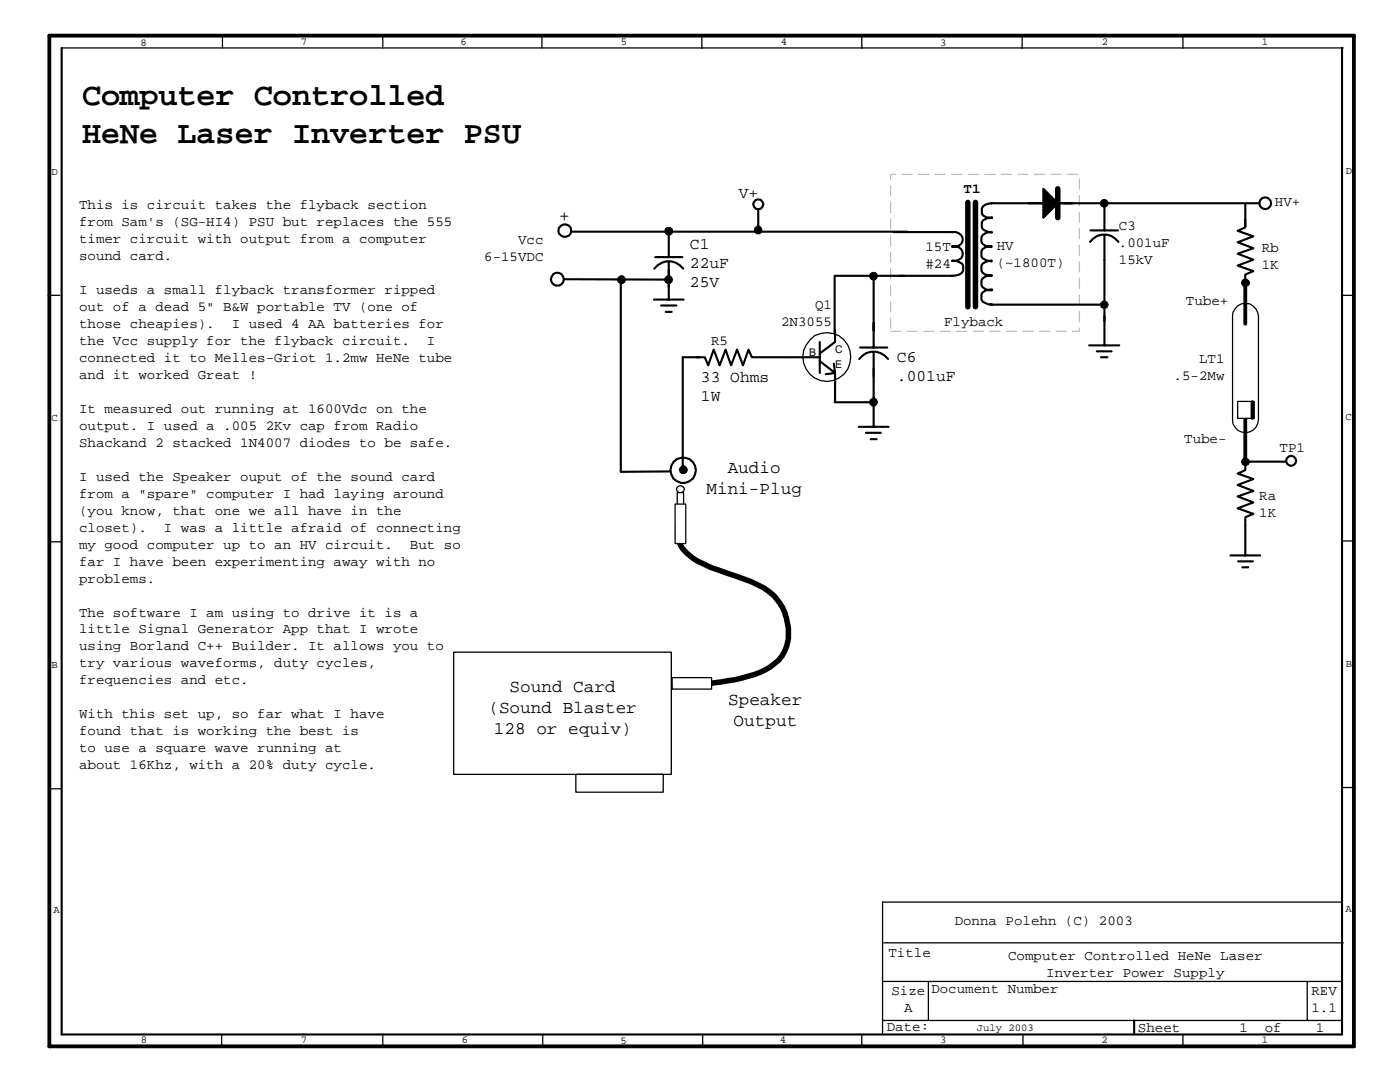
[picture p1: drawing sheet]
<svg xmlns="http://www.w3.org/2000/svg" width="279mm" height="216mm" viewBox="0 0 279 216" stroke-linecap="round" stroke-linejoin="round" font-family="sans-serif">
<defs><g id="words">
<g font-size="6.3">
<text x="16.4" y="21">Computer Controlled</text>
<text x="16.4" y="28.6">HeNe Laser Inverter PSU</text>
</g>
<g font-size="3.6">
<text x="111.6" y="44.2">+</text>
<text x="145.2" y="94.3">Audio</text>
<text x="141" y="98.6">Mini-Plug</text>
<text x="97.5" y="142.2">(Sound Blaster</text>
<text x="101.7" y="138">Sound Card</text>
<text x="145.3" y="140.7">Speaker</text>
<text x="98.6" y="146.5">128 or equiv)</text>
<text x="146.4" y="144.9">Output</text>
</g>
<g font-size="3.2">
<text x="147.4" y="39.5">V+</text>
<text x="137.7" y="49.6">C1</text>
<text x="137.7" y="53.4">22uF</text>
<text x="137.7" y="57.2">25V</text>
<text x="139.9" y="76.2">33 Ohms</text>
<text x="179" y="72.2">C6</text>
<text x="179" y="76">.001uF</text>
<text x="139.9" y="80">1W</text>
</g>
<g font-size="2.8">
<text x="15.8" y="41.7">This is circuit takes the flyback section</text>
<text x="192.3" y="38.6">T1</text>
<text x="254.5" y="41.1">HV+</text>
<text x="15.8" y="45.1">from Sam's (SG-HI4) PSU but replaces the 555</text>
<text x="223.3" y="45.9">C3</text>
<text x="15.8" y="48.5">timer circuit with output from a computer</text>
<text x="15.8" y="51.9">sound card.</text>
<text x="96.6" y="52.1">6-15VDC</text>
<text x="103.4" y="48.7">Vcc</text>
<text x="184.7" y="50">15T</text>
<text x="184.7" y="53.4">#24</text>
<text x="198.9" y="49.9">HV</text>
<text x="198.9" y="53.3">(~1800T)</text>
<text x="223.3" y="49.3">.001uF</text>
<text x="223.3" y="52.7">15kV</text>
<text x="251.8" y="50.2">Rb</text>
<text x="251.8" y="53.6">1K</text>
<text x="15.8" y="58.7">I useds a small flyback transformer ripped</text>
<text x="15.8" y="62.1">out of a dead 5&quot; B&amp;W portable TV (one of</text>
<text x="15.8" y="65.4">those cheapies).</text>
<text x="46.3" y="65.4">I used 4 AA batteries for</text>
<text x="155.9" y="65.1">2N3055</text>
<text x="162.7" y="61.7">Q1</text>
<text x="188.4" y="65">Flyback</text>
<text x="236.7" y="60.9">Tube+</text>
<text x="15.8" y="68.8">the Vcc supply for the flyback circuit.</text>
<text x="85.2" y="68.8">I</text>
<text x="141.9" y="68.9">R5</text>
<text x="15.8" y="72.2">connected it to Melles-Griot 1.2mw HeNe tube</text>
<text x="15.8" y="75.6">and it worked Great !</text>
<text x="234.2" y="75.8">.5-2Mw</text>
<text x="239.3" y="72.4">LT1</text>
<text x="15.8" y="82.4">It measured out running at 1600Vdc on the</text>
<text x="15.8" y="85.8">output. I used a .005 2Kv cap from Radio</text>
<text x="15.8" y="89.2">Shackand 2 stacked 1N4007 diodes to be safe.</text>
<text x="236.3" y="88.5">Tube-</text>
<text x="15.8" y="95.9">I used the Speaker ouput of the sound card</text>
<text x="255.4" y="90.2">TP1</text>
<text x="15.8" y="99.3">from a &quot;spare&quot; computer I had laying around</text>
<text x="251.3" y="99.8">Ra</text>
<text x="15.8" y="102.7">(you know, that one we all have in the</text>
<text x="15.8" y="106.1">closet).</text>
<text x="32.7" y="106.1">I was a little afraid of connecting</text>
<text x="251.3" y="103.2">1K</text>
<text x="15.8" y="109.5">my good computer up to an HV circuit.</text>
<text x="15.8" y="112.9">far I have been experimenting away with no</text>
<text x="81.8" y="109.5">But so</text>
<text x="15.8" y="116.2">problems.</text>
<text x="15.8" y="123">The software I am using to drive it is a</text>
<text x="15.8" y="126.4">little Signal Generator App that I wrote</text>
<text x="15.8" y="129.8">using Borland C++ Builder. It allows you to</text>
<text x="15.8" y="133.2">try various waveforms, duty cycles,</text>
<text x="15.8" y="136.6">frequencies and etc.</text>
<text x="15.8" y="143.3">With this set up, so far what I have</text>
<text x="15.8" y="146.7">found that is working the best is</text>
<text x="15.8" y="150.1">to use a square wave running at</text>
<text x="15.8" y="153.5">about 16Khz, with a 20% duty cycle.</text>
<text x="190.5" y="184.7">Donna Polehn (C) 2003</text>
<text x="177.3" y="190.9">Title</text>
<text x="201.2" y="191.5">Computer Controlled HeNe Laser</text>
<text x="208.8" y="194.9">Inverter Power Supply</text>
<text x="177.9" y="198.5">Size</text>
<text x="180.5" y="201.8">A</text>
<text x="185.9" y="198.1">Document Number</text>
<text x="261.7" y="198.5">REV</text>
<text x="261.7" y="201.9">1.1</text>
<text x="177" y="205.7">Date:</text>
<text x="227.1" y="205.8">Sheet</text>
<text x="247.3" y="205.8">1</text>
<text x="252.4" y="205.8">of</text>
<text x="262.6" y="205.8">1</text>
</g>
<g font-size="2.1">
<text x="28.1" y="9.2">8</text>
<text x="60.1" y="9.1">7</text>
<text x="91.9" y="9.1">6</text>
<text x="123.9" y="9">5</text>
<text x="155.8" y="9.1">4</text>
<text x="187.6" y="9.1">3</text>
<text x="219.9" y="9">2</text>
<text x="251.8" y="9">1</text>
<text x="10.3" y="34.9">D</text>
<text x="268.6" y="34.8">D</text>
<text x="161.5" y="71">B</text>
<text x="166.7" y="70.5">C</text>
<text x="166.7" y="73.4">E</text>
<text x="10.3" y="84">C</text>
<text x="268.5" y="83.8">C</text>
<text x="10.3" y="133.3">B</text>
<text x="268.6" y="133.2">B</text>
<text x="10.7" y="182.2">A</text>
<text x="268.5" y="182">A</text>
<text x="28.1" y="208">8</text>
<text x="60.1" y="208.2">7</text>
<text x="92.1" y="208.2">6</text>
<text x="123.8" y="208.3">5</text>
<text x="155.6" y="208.2">4</text>
<text x="187.6" y="208">3</text>
<text x="194.9" y="205.7">July 2003</text>
<text x="219.8" y="208">2</text>
<text x="251.8" y="208.1">1</text>
</g>
</g></defs>
<path d="M135.7 103.7a5.9 5.9 0 0 0 2.4 7.6 32 32 0 0 0 8.8 3.7 22.1 22.1 0 0 1 7 3.4l.6 .6 1.2 1.5a10.7 10.7 0 0 1 1.6 4.8 8 8 0 0 1-4.6 8.4 36.4 36.4 0 0 1-13.9 2.9l-4.7 .4" fill="none" stroke="#000" stroke-width="1.1"/>
<circle cx="136.3" cy="93.8" r="2.54" fill="#fff" stroke="#000" stroke-width=".42"/>
<path d="M139.1 71.3h1.6l.6 1.6 1.1-3.1 1.2 3.1 1.2-3.1 1.1 3.1 1.2-3.1 1.2 3.1 1.1-3.1 .7 1.5h1.7" fill="none" stroke="#000" stroke-width=".42"/>
<path d="M155.6 58.9h10.7v7.3h-10.7z" fill="#fff"/>
<g fill="none" stroke="#000" stroke-width=".42">
<path d="M113.7 46.2h67.3M130.5 59.8h5.9M133.5 53.8v6M178.3 46.3h11.8M190 46.3a1.56 1.56 0 0 1 1.8 .6 1.56 1.56 0 0 1 0 1.8l-.4 .3-1.4 .3M190 49.1a1.74 1.74 0 0 1 2.1 1.5 1.44 1.44 0 0 1-1.3 1.5h-.8M190.1 52a2.53 2.53 0 0 1 2.1 1v1a2.08 2.08 0 0 1-2.1 1h-10.7M197.9 46.3a2.05 2.05 0 0 0-2 1v1a2.05 2.05 0 0 0 2 1M197.9 49.1a2.05 2.05 0 0 0-2 1v1a2.53 2.53 0 0 0 2 1.1M197.9 52a2.53 2.53 0 0 0-2 1v1a2.05 2.05 0 0 0 2 1M197.9 40.6h54.6M198 40.6a2.05 2.05 0 0 0-2.1 1v1a2.21 2.21 0 0 0 2.1 .9"/>
<path d="M198 43.3a2.53 2.53 0 0 0-2.1 1.1v1a2.53 2.53 0 0 0 2.1 1M198 54.9a2.08 2.08 0 0 0-2.1 1.1v.9a2.08 2.08 0 0 0 2.1 1M198 57.7a2.08 2.08 0 0 0-2.1 1.1v1a2.53 2.53 0 0 0 2.1 1M217.5 48.3a3.5 3.5 0 0 1 5.7 0M217.6 46h5.5M220.4 41v5M220.4 46.9v5M131.9 61h3.1M132.9 62.2h1.2M174.4 79.2v6M197.6 60.8h22.6M217.4 68.9h6"/>
<path d="M218.9 70.1h3M219.7 71.3h1.3M220.4 63v5.9M171.4 85.2h5.9M172.8 86.4h3M173.8 87.6h1.1"/>
</g>
<g fill="none" stroke="#c0c0c0" stroke-width=".25">
<path d="M177.7 37.1v2M178.8 34.8h-1.1v1M180 34.8h2.1M183.3 34.8h2.1M186.6 34.8h2.1M189.9 34.8h2.1M193.2 34.8h2.1M196.5 34.8h2.1M199.8 34.8h2.1M203.1 34.8h2.1M206.4 34.8h2.1M209.7 34.8h2.1"/>
<path d="M213 34.8h2.1M215.4 35.7v2.1M215.4 39v2.1M177.7 40.4v2M177.7 43.7v2M177.7 47v2M177.7 50.3v2M177.7 53.6v2M177.7 56.9v2M215.4 42.3v2.1M215.4 45.6v2.1M215.4 48.9v2.1"/>
<path d="M215.4 52.2v2.1M215.4 55.5v2.1M215.4 58.8v2.1M177.7 66.1h2.1M177.7 60.2v2M177.7 63.5v2M181 66.1h2.1M184.3 66.1h2.1M187.6 66.1h2.1M191 66.1h2M194.3 66.1h2M197.6 66.1h2"/>
<path d="M200.9 66.1h2M204.2 66.1h2M207.5 66.1h2M210.8 66.1h2M215.4 65.4v.7h-1.3M215.4 62.1v2.1"/>
</g>
<path d="M211.1 37.7v5.7M193.2 40.4v20.8M194.7 40.4v20.8" fill="none" stroke="#000" stroke-width="1.1"/>
<path d="M208.2 37.7l2.9 2.9-2.9 2.8z" fill-rule="evenodd" fill="#000" stroke="#000" stroke-width=".42"/>
<circle cx="252.5" cy="40.6" r="1.18" fill="#fff" stroke="#000" stroke-width=".42"/>
<circle cx="220.4" cy="40.6" r=".8" fill="#000" stroke="#000" stroke-width=".2"/>
<g fill="none" stroke="#000" stroke-width=".42">
<path d="M111.6 55.7l21.6 .1M130.6 53.6a3.5 3.5 0 0 1 5.7 0M130.8 51.3h5.4M133.5 46.4v4.9M133.5 52.2v5M166.6 55v11.5M166.7 55h13.8M174.4 54.6v14.7M220.4 51.9v12.2M136.3 71.3v22.8M151.9 71.3h5.4M171.5 71.6a3.5 3.5 0 0 1 5.7 0"/>
<path d="M171.6 69.3h5.5M174.4 70.3v5M248.5 92.1v1.7l-1.5 .7 3.1 1.1-3.1 1.2 3.1 1.2-3.1 1.1 3.1 1.1-3.1 1.2 3.1 1.1-1.6 .7v1.6"/>
</g>
<circle cx="151.3" cy="40.8" r="1.02" fill="#fff" stroke="#000" stroke-width=".42"/>
<path d="M151.3 41.7v4.4" fill="none" stroke="#000" stroke-width=".42"/>
<path d="M247 61a2.57 2.57 0 0 1 2.7-.2 2.57 2.57 0 0 1 1.4 2.3v20.6a2.58 2.58 0 0 1-2.5 2.7 2.58 2.58 0 0 1-2.6-2.7v-20.6l.1-.8z" fill-rule="evenodd" fill="#fff" stroke="#000" stroke-width=".25"/>
<path d="M248.5 56v8.6M248.5 83.4v8.5" fill="none" stroke="#000" stroke-width=".76"/>
<path d="M136.3 71.3h3.3M166.7 75.5v4.7M174.4 73.5v6.8M166.6 80.3h8.1M248.9 92.1h8M245.6 110.8h5.9M247.1 112h2.9M247.9 113.2h1.2M248.5 104.8v6" fill="none" stroke="#000" stroke-width=".42"/>
<g fill="#000" stroke="#000" stroke-width=".2">
<circle cx="133.4" cy="46.1" r=".79"/>
<circle cx="151.3" cy="45.9" r=".8"/>
<circle cx="174.3" cy="55.1" r=".79"/>
<circle cx="174.3" cy="80.3" r=".79"/>
</g>
<g fill="#fff" stroke="#000" stroke-width=".42">
<circle cx="112.7" cy="46" r="1.25"/>
<circle cx="111.2" cy="55.7" r="1.3"/>
</g>
<circle cx="220.4" cy="60.8" r=".8" fill="#000" stroke="#1b1b1b" stroke-width=".2"/>
<path d="M248.5 40.6v4.5" fill="none" stroke="#000" stroke-width=".42"/>
<path d="M247 80.1h3.3v3.4h-3.3z" fill-rule="evenodd" fill="#fff" stroke="#000" stroke-width=".25"/>
<path d="M250 80.3v3.1" fill="none" stroke="#000" stroke-width=".76"/>
<path d="M248.5 43.8v1.6l-1.5 .7 3.1 1.1-3.1 1.1 3.1 1.2-3.1 1.1 3.1 1.2-3.1 1.2 3.1 1.1-1.6 .7v1.7" fill="none" stroke="#000" stroke-width=".42"/>
<g fill="#000" stroke="#000" stroke-width=".2">
<circle cx="248.6" cy="56.4" r=".79"/>
<circle cx="248.6" cy="92.2" r=".79"/>
</g>
<path d="M161.7 67.8a4.7 4.7 0 0 1 5.8-.8 4.7 4.7 0 0 1 2.1 5.5 4.8 4.8 0 0 1-7 2.9 4.8 4.8 0 0 1-.9-7.6z" fill-rule="evenodd" fill="#fff" stroke="#000" stroke-width=".25"/>
<path d="M157.4 71.3h6.2M163.6 68.2v6.2M163.6 72.1l3.1 2.3v2.3M166.4 72.6l.3 1.8-1.9 .3M166.7 66v2.2l-3.1 2.3" fill="none" stroke="#000" stroke-width=".42"/>
<circle cx="257.7" cy="91.9" r="1" fill="#fff" stroke="#000" stroke-width=".42"/>
<path d="M9.8 7.1h260.4v201.7h-260.4z" fill="none" stroke="#000" stroke-width=".76"/>
<path d="M12.3 9.6v196.8h255.5v-196.8M123.9 55.6v38.5M133.7 94.1h-9.7M226.3 203.6v2.6" fill="none" stroke="#000" stroke-width=".42"/>
<g fill="none" stroke="#000" stroke-width=".25">
<path d="M12.3 9.6h255.8M44.4 7.1v2.5M76.4 7.1v2.5M108.1 7.1v2.5M140.1 7.1v2.5M172 7.1v2.5M204 7.1v2.5M236.1 7.1v2.5M9.6 58.9h2.4M267.8 58.9h2.4M9.8 108.1h2.3M267.8 107.9h2.4"/>
<path d="M9.8 157.4h2.3M268.1 157.1h2.4M176.1 195.8h91.7M176.4 188.1h91.7M185.3 195.8v7.8M260.9 195.8v7.8M267.8 180h-91.7v26.2M44.2 206.4v2.4M76.4 206.4v2.4M108.3 206.4v2.4M140.2 206.4v2.4M172 206.4v2.4"/>
<path d="M176.1 203.6h91.7M204.2 206.4v2.4M236.1 206.4v2.4"/>
</g>
<g fill="#000" stroke="#000" stroke-width=".2">
<circle cx="124" cy="55.8" r=".8"/>
<circle cx="133.4" cy="55.8" r=".8"/>
<circle cx="136.4" cy="93.7" r=".81"/>
</g>
<g fill="#fff" stroke="#000" stroke-width=".25">
<path d="M90.5 130.1h43.5v24.4h-43.5z" fill-rule="evenodd"/>
<path d="M114.9 154.5h17.5v3.6h-17.5z" fill-rule="evenodd"/>
<path d="M134.1 135.2h7.9v2.3h-7.9z" fill-rule="evenodd"/>
<path d="M135.2 97.2l.4-.3h.4l.4 .3 .2 .4-.2 .4-.4 .3h-.4l-.4-.3-.2-.4z" fill-rule="evenodd"/>
<path d="M135.2 98.3h1.2v4.8h-1.2z" fill-rule="evenodd"/>
<path d="M134.7 100.6h2.1v7.9h-2.1z" fill-rule="evenodd"/>
</g>
<use href="#words"/>
</svg>
